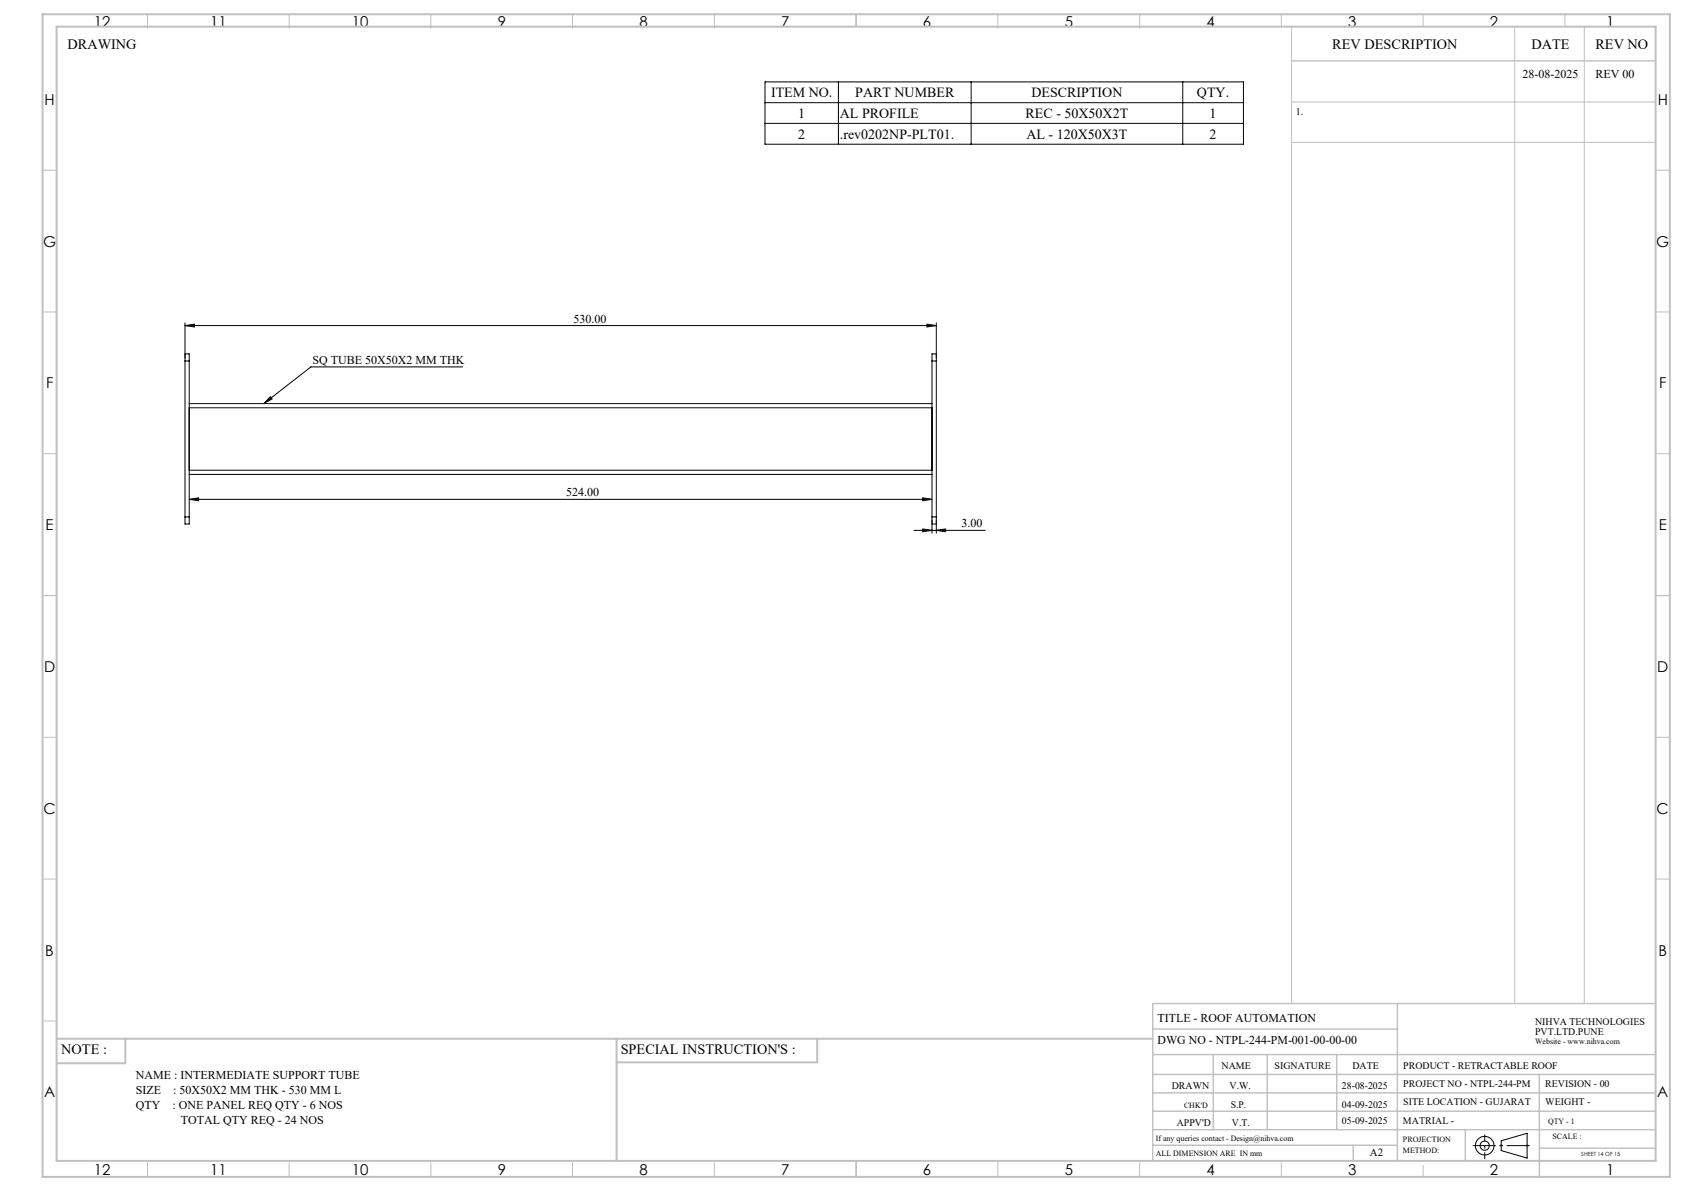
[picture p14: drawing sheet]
<svg xmlns="http://www.w3.org/2000/svg" width="594mm" height="420mm" viewBox="0 0 594 420" stroke-linecap="round" stroke-linejoin="round" font-family="sans-serif">
<defs><g id="words">
<g font-size="5.3">
<text x="33.1" y="9.5">12</text>
<text x="74.1" y="9.5">11</text>
<text x="124.1" y="9.5">10</text>
<text x="175.6" y="9.5">9</text>
<text x="225.6" y="9.5">8</text>
<text x="275.6" y="9.5">7</text>
<text x="325.6" y="9.5">6</text>
<text x="375.6" y="9.5">5</text>
<text x="425.6" y="9.5">4</text>
<text x="475.6" y="9.5">3</text>
<text x="525.6" y="9.5">2</text>
<text x="566.6" y="9.5">1</text>
<text x="15.7" y="37">H</text>
<text x="584.7" y="37">H</text>
<text x="15.2" y="87">G</text>
<text x="584.2" y="87">G</text>
<text x="16.2" y="137">F</text>
<text x="585.2" y="137">F</text>
<text x="16.1" y="187">E</text>
<text x="585.1" y="187">E</text>
<text x="15.5" y="237">D</text>
<text x="584.5" y="237">D</text>
<text x="15.4" y="287">C</text>
<text x="584.4" y="287">C</text>
<text x="16" y="337">B</text>
<text x="585" y="337">B</text>
<text x="15.5" y="387">A</text>
<text x="584.5" y="387">A</text>
<text x="33.1" y="414.5">12</text>
<text x="74.1" y="414.5">11</text>
<text x="124.1" y="414.5">10</text>
<text x="175.6" y="414.5">9</text>
<text x="225.6" y="414.5">8</text>
<text x="275.6" y="414.5">7</text>
<text x="325.6" y="414.5">6</text>
<text x="375.6" y="414.5">5</text>
<text x="425.6" y="414.5">4</text>
<text x="475.6" y="414.5">3</text>
<text x="525.6" y="414.5">2</text>
<text x="566.6" y="414.5">1</text>
</g>
<g font-size="5">
<text x="23.8" y="17.2">DRAWING</text>
<text x="470" y="17.4">REV DESCRIPTION</text>
<text x="540.2" y="17.4">DATE</text>
<text x="562.8" y="17.4">REV NO</text>
<text x="21.6" y="371.8">NOTE :</text>
<text x="218.9" y="371.8">SPECIAL INSTRUCTION'S :</text>
</g>
<g font-size="4.9">
<text x="272" y="34.3">ITEM NO.</text>
<text x="301.7" y="34.3">PART NUMBER</text>
<text x="363.8" y="34.3">DESCRIPTION</text>
<text x="422.2" y="34.3">QTY.</text>
<text x="281.6" y="41.6">1</text>
<text x="296.2" y="41.6">AL PROFILE</text>
<text x="361.8" y="41.6">REC - 50X50X2T</text>
<text x="426.7" y="41.6">1</text>
<text x="281.6" y="48.9">2</text>
<text x="296.2" y="48.9">.rev0202NP-PLT01.</text>
<text x="362" y="48.9">AL - 120X50X3T</text>
<text x="426.7" y="48.9">2</text>
</g>
<g font-size="4.2">
<text x="537.1" y="27.6">28-08-2025</text>
<text x="562.8" y="27.6">REV 00</text>
<text x="202.3" y="113.8">530.00</text>
<text x="110.2" y="128.3">SQ TUBE 50X50X2 MM THK</text>
<text x="199.7" y="175.1">524.00</text>
<text x="339.1" y="186">3.00</text>
<text x="408.3" y="360.3">TITLE - ROOF AUTOMATION</text>
<text x="408.3" y="368.2">DWG NO - NTPL-244-PM-001-00-00-00</text>
<text x="47.9" y="380.5">NAME : INTERMEDIATE SUPPORT TUBE</text>
<text x="47.9" y="385.7">SIZE</text>
<text x="61.1" y="385.7">: 50X50X2 MM THK - 530 MM L</text>
<text x="47.9" y="391">QTY</text>
<text x="60.8" y="391">: ONE PANEL REQ QTY - 6 NOS</text>
<text x="63.8" y="396.2">TOTAL QTY REQ - 24 NOS</text>
</g>
<text font-size="3.9" x="483.2" y="407.7">A2</text>
<g font-size="3.5">
<text x="457" y="40.6">1.</text>
<text x="541.5" y="361.3">NIHVA TECHNOLOGIES</text>
<text x="541.5" y="364.9">PVT.LTD.PUNE</text>
<text x="430.9" y="377">NAME</text>
<text x="449.6" y="377">SIGNATURE</text>
<text x="477" y="377">DATE</text>
<text x="495" y="377">PRODUCT - RETRACTABLE ROOF</text>
<text x="495" y="383.3">PROJECT NO - NTPL-244-PM</text>
<text x="545.1" y="383.3">REVISION - 00</text>
<text x="413.3" y="384.1">DRAWN</text>
<text x="433.7" y="384.1">V.W.</text>
<text x="473.4" y="384.1">28-08-2025</text>
<text x="495" y="389.8">SITE LOCATION - GUJARAT</text>
<text x="545.1" y="389.8">WEIGHT -</text>
<text x="434.1" y="390.6">S.P.</text>
<text x="473.4" y="390.6">04-09-2025</text>
<text x="415.1" y="396.9">APPV'D</text>
<text x="434.6" y="396.9">V.T.</text>
<text x="473.4" y="396.5">05-09-2025</text>
<text x="494.8" y="396.5">MATRIAL -</text>
</g>
<g font-size="2.8">
<text x="541.5" y="368.3">Website - www.nihva.com</text>
<text x="417.6" y="390.6">CHK'D</text>
<text x="546.1" y="396.5">QTY - 1</text>
<text x="547.6" y="401.7">SCALE :</text>
<text x="407.7" y="402.2">If any queries contact - Design@nihva.com</text>
<text x="407.7" y="407.7">ALL DIMENSION ARE IN mm</text>
<text x="494.8" y="402.7">PROJECTION</text>
<text x="494.8" y="406.5">METHOD:</text>
</g>
<text font-size="2" x="557.8" y="407.8">SHEET 14 OF 15</text>
</g></defs>
<g fill="none" stroke="#000" stroke-width=".35">
<path d="M269.8 28.9h168.8v22h-168.8zM269.8 36.2h168.8M295.7 28.9v22M342.5 28.9v22M417.2 28.9v22M269.8 43.5h168.8M65.3 114.8l3.3-.5v1zM65.3 113.8v12.5M65.3 114.8h265M327 114.3l3.3 .5-3.3 .5zM330.3 113.8v12.5M65.3 127.3v-2.5h1.4v2.5"/>
<path d="M65.3 127.3h1.4M65.3 127.3v55M66.7 127.3v55M95.4 139.9l.6 .8-2.9 1.6zM163.2 129.4h-53.5l-16.6 12.9M328.8 127.3v-2.5h1.5v2.5M328.8 127.3h1.5M328.8 127.3v55M330.3 127.3v55M66.7 142.3h262.1M66.7 143.8h262.1M66.7 176.1l3.4-.5v1z"/>
<path d="M66.7 176.1h262.1M66.7 165.8h262.1M66.7 167.3h262.1M325.5 175.6l3.3 .5-3.3 .5zM65.3 182.3v2.5h1.4v-2.5M65.3 182.3h1.4M322.4 187h25.2M325.5 186.5l3.3 .5-3.3 .5zM328.8 182.3v2.5h1.5v-2.5M328.8 182.3h1.5M328.8 183.3v4.7M330.3 187l3.3-.5v1z"/>
<path d="M330.3 183.3v4.7M529.5 402.3l9.2-2.7v8.8l-9.2-2.7z"/>
<circle cx="523.7" cy="404" r="1.62"/>
<circle cx="523.7" cy="404" r="3.3"/>
</g>
<g fill="none" stroke="#c0c0c0" stroke-width=".35">
<path d="M52 5v5M102 5v5M152 5v5M202 5v5M252 5v5M302 5v4.4M352 5v5M402 5v5M452 5v4.4M455.5 9.4v344.5M502 5v4.4M534.3 9.4v344.5"/>
<path d="M552 5v4.4M558.8 9.4v344.5M455.5 36h128.5M455.5 50.2h128.5M15 60h5M584 60h5M15 110h5M584 110h5M15 160h5M584 160h5M15 210h5M584 210h5"/>
<path d="M15 260h5M584 260h5M15 310h5M584 310h5M15 360h5M52 410v5M102 410v5M152 410v5M202 410v5M252 410v5M302 409.4v5.6M352 409.4v5.6"/>
<path d="M402 410v5M452 410v5M502 410.9v4.1M529 404h1M529.2 403.7l.7 .7M529.5 403.5v1M529.9 403.7l-.7 .7M538.1 404h1.1M538.3 403.7l.7 .7M538.7 403.5v1M539 403.7l-.7 .7"/>
</g>
<path d="M519.5 404h20.1" fill="none" stroke="#000" stroke-width=".35" stroke-dasharray="15.2 1.3 1.3 1.3" stroke-dashoffset="7.1" stroke-linecap="butt"/>
<path d="M523.7 408.8v-8.7" fill="none" stroke="#000" stroke-width=".35" stroke-dasharray="15.2 1.3 1.3 1.3" stroke-dashoffset="12.8" stroke-linecap="butt"/>
<g fill="none" stroke="#c0c0c0" stroke-width=".5">
<path d="M455.5 21.5h128.5M492.9 353.9v55.5M584 353.9h-177.4v55.5M406.6 371.9h177.4M406.6 378.9h177.4M406.6 362.9h86.3M428 371.9v26.5M447 371.9v26.5M471.5 371.9v26.5M543 378.9v36.1M406.6 391.9h177.4M406.6 385.4h177.4"/>
<path d="M406.6 398.4h177.4M516.9 398.4v11M406.6 403.9h86.3M477.3 403.9v5.5M543 404.9h41"/>
</g>
<path d="M15 5h574v410h-574zM20 9.4h564v400h-564zM20 366.3h386.6M44.2 366.3v8.6h-24.2M217.5 366.3v43.1M288.3 366.3v8.3h-70.8" fill="none" stroke="#c0c0c0" stroke-width=".7"/>
<g fill="#000">
<path d="M95.4 139.9l.6 .8-2.9 1.6z"/>
<path d="M65.3 114.8l3.3-.5v1zM327 114.3l3.3 .5-3.3 .5zM325.5 186.5l3.3 .5-3.3 .5zM330.3 187l3.3-.5v1z"/>
<path d="M66.7 176.1l3.4-.5v1zM325.5 175.6l3.3 .5-3.3 .5z"/>
</g>
<use href="#words"/>
</svg>
